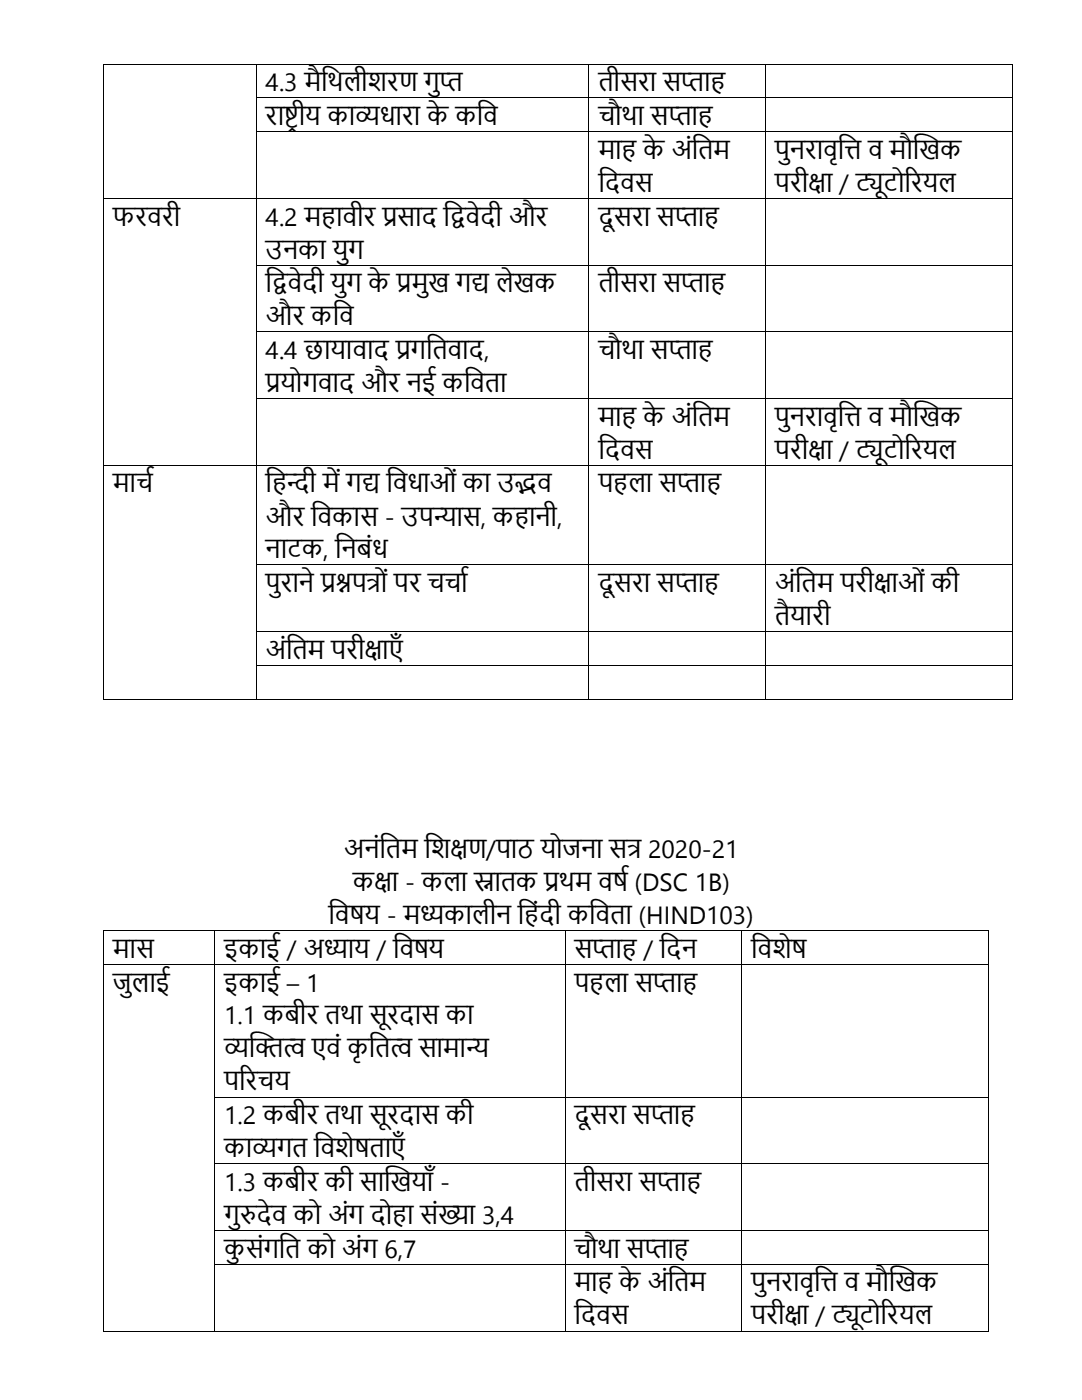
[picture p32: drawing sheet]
<svg xmlns="http://www.w3.org/2000/svg" width="216mm" height="279mm" viewBox="0 0 216 279" stroke-linecap="round" stroke-linejoin="round" font-family="sans-serif">
<defs><g id="words">
<g font-size="5">
<text x="53" y="18.2">4.3 मैथलीिरण गु</text>
<text x="64.1" y="18.2">त</text>
<text x="87.7" y="18.2">प</text>
<text x="87.7" y="18.2">्</text>
<text x="87.7" y="18.2">त</text>
<text x="119.4" y="18.2">िीसरा सप</text>
<text x="135.9" y="18.2">्</text>
<text x="135.9" y="18.2">ता</text>
<text x="53" y="25">राषरय कावधारा केकत</text>
<text x="56.7" y="25">्ी</text>
<text x="56.7" y="25">ट</text>
<text x="70.9" y="25">्</text>
<text x="70.9" y="25">य</text>
<text x="96.4" y="25">व</text>
<text x="119.4" y="25">चौथा सप</text>
<text x="133.4" y="25">्</text>
<text x="133.4" y="25">ता</text>
<text x="119.4" y="31.7">मा</text>
<text x="128.3" y="31.7">केअंत</text>
<text x="139.3" y="31.7">िम</text>
<text x="154.6" y="31.7">पु</text>
<text x="157.6" y="31.7">नरावृत</text>
<text x="168.5" y="31.7">ि व मौख</text>
<text x="183.4" y="31.7">खक</text>
<text x="119.4" y="38.3">त</text>
<text x="120.7" y="38.3">दवस</text>
<text x="154.6" y="38.3">परीक</text>
<text x="161.3" y="38.3">्</text>
<text x="161.3" y="38.3">षा / टिोररयल</text>
<text x="170.8" y="38.3">्</text>
<text x="170.8" y="38.3">यू</text>
<text x="22.5" y="45">फरवरी</text>
<text x="53" y="45">4.2 म ावीर प</text>
<text x="76.3" y="45">्</text>
<text x="76.3" y="45">रसाद त</text>
<text x="89.8" y="45">िवेदी और</text>
<text x="119.4" y="45">दूसरा सप</text>
<text x="134.7" y="45">्</text>
<text x="134.7" y="45">ता</text>
<text x="53" y="51.6">उनका यु</text>
<text x="69.5" y="51.6">ग</text>
<text x="53" y="58.3">त</text>
<text x="54.3" y="58.3">िवेदी यु</text>
<text x="69.1" y="58.3">ग केप ख गद</text>
<text x="79.1" y="58.3">्</text>
<text x="79.1" y="58.3">रमु</text>
<text x="94" y="58.3">्</text>
<text x="94" y="58.3">य लेखक</text>
<text x="119.4" y="58.3">िीसरा सप</text>
<text x="135.9" y="58.3">्</text>
<text x="135.9" y="58.3">ता</text>
<text x="53" y="64.9">और कत</text>
<text x="67.7" y="64.9">व</text>
<text x="53" y="71.6">4.4 छायावाद प</text>
<text x="79" y="71.6">्</text>
<text x="79" y="71.6">रगत</text>
<text x="86.3" y="71.6">िवाद,</text>
<text x="119.4" y="71.6">चौथा सप</text>
<text x="133.4" y="71.6">्</text>
<text x="133.4" y="71.6">ता</text>
<text x="53" y="78.2">प</text>
<text x="53" y="78.2">्</text>
<text x="53" y="78.2">रयोगवाद और नई कत</text>
<text x="93.8" y="78.2">विा</text>
<text x="119.4" y="85">मा</text>
<text x="128.3" y="85">केअंत</text>
<text x="139.3" y="85">िम</text>
<text x="154.6" y="85">पु</text>
<text x="157.6" y="85">नरावृत</text>
<text x="168.5" y="85">ि व मौख</text>
<text x="183.4" y="85">खक</text>
<text x="119.4" y="91.5">त</text>
<text x="120.7" y="91.5">दवस</text>
<text x="154.6" y="91.5">परीक</text>
<text x="161.3" y="91.5">्</text>
<text x="161.3" y="91.5">षा / टिोररयल</text>
<text x="170.8" y="91.5">्</text>
<text x="170.8" y="91.5">यू</text>
<text x="22.5" y="98.3">माचष</text>
<text x="53" y="98.3">तन</text>
<text x="57.2" y="98.3">्</text>
<text x="57.2" y="98.3">दी मेगद वधाओं का उद</text>
<text x="67.6" y="98.3">ं ्</text>
<text x="72.2" y="98.3">य त</text>
<text x="102.7" y="98.3">्</text>
<text x="102.7" y="98.3">भव</text>
<text x="119.4" y="98.3">प ला सप</text>
<text x="135.1" y="98.3">्</text>
<text x="135.1" y="98.3">ता</text>
<text x="53" y="104.9">और त</text>
<text x="63.4" y="104.9">वकास - उपन</text>
<text x="86.5" y="104.9">्</text>
<text x="86.5" y="104.9">यास, क ानी,</text>
<text x="53" y="111.4">नािक, त</text>
<text x="68.2" y="111.4">नबंध</text>
<text x="53" y="118.2">पु</text>
<text x="56" y="118.2">राने प् ्</text>
<text x="64" y="118.2">्नपत</text>
<text x="64" y="118.2">रश रों पर चचाष</text>
<text x="119.4" y="118.2">दूसरा सप</text>
<text x="134.7" y="118.2">्</text>
<text x="134.7" y="118.2">ता</text>
<text x="154.6" y="118.2">अंत</text>
<text x="160" y="118.2">िम परीक</text>
<text x="174.3" y="118.2">्</text>
<text x="174.3" y="118.2">षाओं की</text>
<text x="154.6" y="124.7">िै</text>
<text x="157.7" y="124.7">यारी</text>
<text x="53" y="131.5">अंत</text>
<text x="58.3" y="131.5">िम परीक</text>
<text x="72.7" y="131.5">्</text>
<text x="72.7" y="131.5">षाएाँ</text>
<text x="68.6" y="171.3">अनंत</text>
<text x="77" y="171.3">िम त ्</text>
<text x="86" y="171.3">िक</text>
<text x="89.8" y="171.3">षण/पाठ योजना सत 2020-21</text>
<text x="125.1" y="171.3">्</text>
<text x="125.1" y="171.3">र</text>
<text x="70.4" y="177.8">कक</text>
<text x="74.7" y="177.8">्</text>
<text x="74.7" y="177.8">षा - कला स</text>
<text x="94.6" y="177.8">्</text>
<text x="94.6" y="177.8">नािक प</text>
<text x="108.6" y="177.8">्</text>
<text x="108.6" y="177.8">रथम वर</text>
<text x="122.3" y="177.8">्ष (DSC 1B)</text>
<text x="65.5" y="184.4">त्य - मध</text>
<text x="66.8" y="184.4">वर</text>
<text x="83.8" y="184.4">्</text>
<text x="83.8" y="184.4">यकालीन तंदी कत</text>
<text x="118.8" y="184.4">विा (HIND103)</text>
<text x="22.5" y="191.2">मास</text>
<text x="44.8" y="191.2">इकाई / अध</text>
<text x="64.6" y="191.2">्</text>
<text x="64.6" y="191.2">याय / त्य</text>
<text x="79.7" y="191.2">वर</text>
<text x="114.6" y="191.2">सप</text>
<text x="118.2" y="191.2">्</text>
<text x="118.2" y="191.2">ता</text>
<text x="128.4" y="191.2">/ त</text>
<text x="132.9" y="191.2">दन</text>
<text x="149.9" y="191.2">त</text>
<text x="151.2" y="191.2">विेर</text>
<text x="158" y="191.2">्</text>
<text x="22.5" y="197.9">जु</text>
<text x="26.2" y="197.9">लाई</text>
<text x="44.8" y="197.9">इकाई – 1</text>
<text x="114.6" y="197.9">प ला सप</text>
<text x="130.3" y="197.9">्</text>
<text x="130.3" y="197.9">ता</text>
<text x="44.8" y="204.5">1.1 कबीर िथा सू</text>
<text x="77.3" y="204.5">रदास का</text>
<text x="44.8" y="211">व ित</text>
<text x="44.8" y="211">्</text>
<text x="44.8" y="211">यख ्</text>
<text x="56.6" y="211">व एवं कृत्</text>
<text x="74.9" y="211">ित</text>
<text x="77.9" y="211">व सामान</text>
<text x="93" y="211">्</text>
<text x="93" y="211">य</text>
<text x="44.8" y="217.6">पररचय</text>
<text x="44.8" y="224.4">1.2 कबीर िथा सू</text>
<text x="77.3" y="224.4">रदास की</text>
<text x="114.6" y="224.4">दूसरा सप</text>
<text x="129.9" y="224.4">्</text>
<text x="129.9" y="224.4">ता</text>
<text x="44.8" y="230.9">काव</text>
<text x="50.3" y="230.9">्</text>
<text x="50.3" y="230.9">यगि त</text>
<text x="64" y="230.9">विेर</text>
<text x="70.7" y="230.9">्िाएाँ</text>
<text x="44.8" y="237.7">1.3 कबीर की साख</text>
<text x="77.9" y="237.7">खयााँ-</text>
<text x="114.6" y="237.7">िीसरा सप</text>
<text x="131.1" y="237.7">्</text>
<text x="131.1" y="237.7">ता</text>
<text x="44.8" y="244.3">गु</text>
<text x="47.8" y="244.3">र</text>
<text x="47.8" y="244.3">ुदेव को अंग दो ा संख</text>
<text x="87.4" y="244.3">्</text>
<text x="87.4" y="244.3">या 3,4</text>
<text x="44.8" y="251">कुसंगत</text>
<text x="56.9" y="251">ि को अंग 6,7</text>
<text x="114.6" y="251">चौथा सप</text>
<text x="128.6" y="251">्</text>
<text x="128.6" y="251">ता</text>
<text x="114.6" y="257.7">मा</text>
<text x="123.6" y="257.7">केअंत</text>
<text x="134.5" y="257.7">िम</text>
<text x="149.9" y="257.7">पु</text>
<text x="152.8" y="257.7">नरावृत</text>
<text x="163.7" y="257.7">ि व मौख</text>
<text x="178.7" y="257.7">खक</text>
<text x="114.6" y="264.3">त</text>
<text x="115.9" y="264.3">दवस</text>
<text x="149.9" y="264.3">परीक</text>
<text x="156.5" y="264.3">्</text>
<text x="156.5" y="264.3">षा / टिोररयल</text>
<text x="166" y="264.3">्</text>
<text x="166" y="264.3">यू</text>
</g>
</g></defs>
<g fill="#000">
<path d="M20.6 12.7h.1v.2h-.1z" fill-rule="evenodd"/>
<path d="M20.6 12.7h.1v.2h-.1z" fill-rule="evenodd"/>
<path d="M20.6 19.4h.1v.2h-.1z" fill-rule="evenodd"/>
<path d="M51.1 12.7h.1v.2h-.1z" fill-rule="evenodd"/>
<path d="M51.1 19.4h.1v.2h-.1z" fill-rule="evenodd"/>
<path d="M117.4 12.7h.2v.2h-.2z" fill-rule="evenodd"/>
<path d="M117.4 19.4h.2v.2h-.2z" fill-rule="evenodd"/>
<path d="M152.7 12.7h.1v.2h-.1z" fill-rule="evenodd"/>
<path d="M152.7 19.4h.1v.2h-.1z" fill-rule="evenodd"/>
<path d="M201.9 12.7h.1v.2h-.1z" fill-rule="evenodd"/>
<path d="M201.9 12.7h.1v.2h-.1z" fill-rule="evenodd"/>
<path d="M201.9 19.4h.1v.2h-.1z" fill-rule="evenodd"/>
<path d="M20.6 26.2h.1v.2h-.1z" fill-rule="evenodd"/>
<path d="M20.6 39.5h.1v.2h-.1z" fill-rule="evenodd"/>
<path d="M51.1 26.2h.1v.2h-.1z" fill-rule="evenodd"/>
<path d="M51.1 39.5h.1v.2h-.1z" fill-rule="evenodd"/>
<path d="M117.4 26.2h.2v.2h-.2z" fill-rule="evenodd"/>
<path d="M117.4 39.5h.2v.2h-.2z" fill-rule="evenodd"/>
<path d="M152.7 26.2h.1v.2h-.1z" fill-rule="evenodd"/>
<path d="M152.7 39.5h.1v.2h-.1z" fill-rule="evenodd"/>
<path d="M201.9 26.2h.1v.2h-.1z" fill-rule="evenodd"/>
<path d="M201.9 39.5h.1v.2h-.1z" fill-rule="evenodd"/>
<path d="M20.6 52.8h.1v.2h-.1z" fill-rule="evenodd"/>
<path d="M51.1 52.8h.1v.2h-.1z" fill-rule="evenodd"/>
<path d="M117.4 52.8h.2v.2h-.2z" fill-rule="evenodd"/>
<path d="M152.7 52.8h.1v.2h-.1z" fill-rule="evenodd"/>
<path d="M201.9 52.8h.1v.2h-.1z" fill-rule="evenodd"/>
<path d="M20.6 66.1h.1v.2h-.1z" fill-rule="evenodd"/>
<path d="M20.6 79.5h.1v.1h-.1z" fill-rule="evenodd"/>
<path d="M51.1 66.1h.1v.2h-.1z" fill-rule="evenodd"/>
<path d="M51.1 79.5h.1v.1h-.1z" fill-rule="evenodd"/>
<path d="M117.4 66.1h.2v.2h-.2z" fill-rule="evenodd"/>
<path d="M117.4 79.5h.2v.1h-.2z" fill-rule="evenodd"/>
<path d="M152.7 66.1h.1v.2h-.1z" fill-rule="evenodd"/>
<path d="M152.7 79.5h.1v.1h-.1z" fill-rule="evenodd"/>
<path d="M201.9 66.1h.1v.2h-.1z" fill-rule="evenodd"/>
<path d="M201.9 79.5h.1v.1h-.1z" fill-rule="evenodd"/>
<path d="M20.6 92.8h.1v.1h-.1z" fill-rule="evenodd"/>
<path d="M51.1 92.8h.1v.1h-.1z" fill-rule="evenodd"/>
<path d="M117.4 92.8h.2v.1h-.2z" fill-rule="evenodd"/>
<path d="M152.7 92.8h.1v.1h-.1z" fill-rule="evenodd"/>
<path d="M201.9 92.8h.1v.1h-.1z" fill-rule="evenodd"/>
<path d="M20.6 112.7h.1v.1h-.1z" fill-rule="evenodd"/>
<path d="M51.1 112.7h.1v.1h-.1z" fill-rule="evenodd"/>
<path d="M117.4 112.7h.2v.1h-.2z" fill-rule="evenodd"/>
<path d="M152.7 112.7h.1v.1h-.1z" fill-rule="evenodd"/>
<path d="M201.9 112.7h.1v.1h-.1z" fill-rule="evenodd"/>
<path d="M20.6 126h.1v.1h-.1z" fill-rule="evenodd"/>
<path d="M20.6 132.7h.1v.2h-.1z" fill-rule="evenodd"/>
<path d="M20.6 139.5h.1v.1h-.1z" fill-rule="evenodd"/>
<path d="M20.6 139.5h.1v.1h-.1z" fill-rule="evenodd"/>
<path d="M51.1 126h.1v.1h-.1z" fill-rule="evenodd"/>
<path d="M51.1 132.7h.1v.2h-.1z" fill-rule="evenodd"/>
<path d="M51.1 139.5h.1v.1h-.1z" fill-rule="evenodd"/>
<path d="M117.4 126h.2v.1h-.2z" fill-rule="evenodd"/>
<path d="M117.4 132.7h.2v.2h-.2z" fill-rule="evenodd"/>
<path d="M117.4 139.5h.2v.1h-.2z" fill-rule="evenodd"/>
<path d="M152.7 126h.1v.1h-.1z" fill-rule="evenodd"/>
<path d="M152.7 132.7h.1v.2h-.1z" fill-rule="evenodd"/>
<path d="M152.7 139.5h.1v.1h-.1z" fill-rule="evenodd"/>
<path d="M201.9 126h.1v.1h-.1z" fill-rule="evenodd"/>
<path d="M201.9 132.7h.1v.2h-.1z" fill-rule="evenodd"/>
<path d="M201.9 139.5h.1v.1h-.1z" fill-rule="evenodd"/>
<path d="M201.9 139.5h.1v.1h-.1z" fill-rule="evenodd"/>
<path d="M20.6 185.7h.1v.1h-.1z" fill-rule="evenodd"/>
<path d="M20.6 185.7h.1v.1h-.1z" fill-rule="evenodd"/>
<path d="M20.6 192.4h.1v.2h-.1z" fill-rule="evenodd"/>
<path d="M42.8 185.7h.2v.1h-.2z" fill-rule="evenodd"/>
<path d="M42.8 192.4h.2v.2h-.2z" fill-rule="evenodd"/>
<path d="M112.7 185.7h.1v.1h-.1z" fill-rule="evenodd"/>
<path d="M112.7 192.4h.1v.2h-.1z" fill-rule="evenodd"/>
<path d="M147.9 185.7h.2v.1h-.2z" fill-rule="evenodd"/>
<path d="M147.9 192.4h.2v.2h-.2z" fill-rule="evenodd"/>
<path d="M197.1 185.7h.2v.1h-.2z" fill-rule="evenodd"/>
<path d="M197.1 185.7h.2v.1h-.2z" fill-rule="evenodd"/>
<path d="M197.1 192.4h.2v.2h-.2z" fill-rule="evenodd"/>
<path d="M20.6 218.9h.1v.1h-.1z" fill-rule="evenodd"/>
<path d="M42.8 218.9h.2v.1h-.2z" fill-rule="evenodd"/>
<path d="M112.7 218.9h.1v.1h-.1z" fill-rule="evenodd"/>
<path d="M147.9 218.9h.2v.1h-.2z" fill-rule="evenodd"/>
<path d="M197.1 218.9h.2v.1h-.2z" fill-rule="evenodd"/>
<path d="M20.6 232.1h.1v.2h-.1z" fill-rule="evenodd"/>
<path d="M42.8 232.1h.2v.2h-.2z" fill-rule="evenodd"/>
<path d="M112.7 232.1h.1v.2h-.1z" fill-rule="evenodd"/>
<path d="M147.9 232.1h.2v.2h-.2z" fill-rule="evenodd"/>
<path d="M197.1 232.1h.2v.2h-.2z" fill-rule="evenodd"/>
<path d="M20.6 245.5h.1v.2h-.1z" fill-rule="evenodd"/>
<path d="M20.6 252.2h.1v.2h-.1z" fill-rule="evenodd"/>
<path d="M42.8 245.5h.2v.2h-.2z" fill-rule="evenodd"/>
<path d="M42.8 252.2h.2v.2h-.2z" fill-rule="evenodd"/>
<path d="M112.7 245.5h.1v.2h-.1z" fill-rule="evenodd"/>
<path d="M112.7 252.2h.1v.2h-.1z" fill-rule="evenodd"/>
<path d="M147.9 245.5h.2v.2h-.2z" fill-rule="evenodd"/>
<path d="M147.9 252.2h.2v.2h-.2z" fill-rule="evenodd"/>
<path d="M197.1 245.5h.2v.2h-.2z" fill-rule="evenodd"/>
<path d="M197.1 252.2h.2v.2h-.2z" fill-rule="evenodd"/>
<path d="M20.6 265.6h.1v.1h-.1z" fill-rule="evenodd"/>
<path d="M20.6 265.6h.1v.1h-.1z" fill-rule="evenodd"/>
<path d="M42.8 265.6h.2v.1h-.2z" fill-rule="evenodd"/>
<path d="M112.7 265.6h.1v.1h-.1z" fill-rule="evenodd"/>
<path d="M147.9 265.6h.2v.1h-.2z" fill-rule="evenodd"/>
<path d="M197.1 265.6h.2v.1h-.2z" fill-rule="evenodd"/>
<path d="M197.1 265.6h.2v.1h-.2z" fill-rule="evenodd"/>
</g>
<g fill="none" stroke="#000" stroke-width=".2">
<path d="M20.7 12.9v6.5M20.7 19.6v6.6M20.7 12.8h30.4M51.1 12.9v6.5M51.1 19.6v6.6M51.2 12.8h66.2M51.2 19.5h66.2M117.5 12.9v6.5M117.5 19.6v6.6M117.6 12.8h35.1M117.6 19.5h35.1M152.8 12.9v6.5"/>
<path d="M152.8 19.6v6.6M152.8 12.8h49.1M152.8 19.5h49.1M202 12.9v6.5M202 19.6v6.6M20.7 26.4v13.1M20.7 39.7v13.1M20.7 39.6h30.4M51.1 26.4v13.1M51.1 39.7v13.1M51.2 26.3h66.2M51.2 39.6h66.2"/>
<path d="M117.5 26.4v13.1M117.5 39.7v13.1M117.6 26.3h35.1M117.6 39.6h35.1M152.8 26.4v13.1M152.8 39.7v13.1M152.8 26.3h49.1M152.8 39.6h49.1M202 26.4v13.1M202 39.7v13.1M20.7 53v13.1M51.1 53v13.1"/>
<path d="M51.2 52.9h66.2M117.5 53v13.1M117.6 52.9h35.1M152.8 53v13.1M152.8 52.9h49.1M202 53v13.1M20.7 66.3v13.2M20.7 79.6v13.2M51.1 66.3v13.2M51.1 79.6v13.2M51.2 66.2h66.2M51.2 79.6h66.2"/>
<path d="M117.5 66.3v13.2M117.5 79.6v13.2M117.6 66.2h35.1M117.6 79.6h35.1M152.8 66.3v13.2M152.8 79.6v13.2M152.8 66.2h49.1M152.8 79.6h49.1M202 66.3v13.2M202 79.6v13.2M20.7 92.9v19.8M20.7 92.9h30.4"/>
<path d="M51.1 92.9v19.8M51.2 92.9h66.2M117.5 92.9v19.8M117.6 92.9h35.1M152.8 92.9v19.8M152.8 92.9h49.1M202 92.9v19.8M20.7 112.8v13.2M51.1 112.8v13.2M51.2 112.8h66.2M117.5 112.8v13.2M117.6 112.8h35.1"/>
<path d="M152.8 112.8v13.2M152.8 112.8h49.1M202 112.8v13.2M20.7 126.1v6.6M20.7 132.9v6.6M20.7 139.5h30.4M51.1 126.1v6.6M51.1 132.9v6.6M51.2 126h66.2M51.2 132.8h66.2M51.2 139.5h66.2M117.5 126.1v6.6"/>
<path d="M117.5 132.9v6.6M117.6 126h35.1M117.6 132.8h35.1M117.6 139.5h35.1M152.8 126.1v6.6M152.8 132.9v6.6M152.8 126h49.1M152.8 132.8h49.1M152.8 139.5h49.1M202 126.1v6.6M202 132.9v6.6M20.7 185.8v6.6"/>
<path d="M20.7 192.6v26.3M20.7 185.7h22.1M20.7 192.5h22.1M42.9 185.8v6.6M42.9 192.6v26.3M43 185.7h69.7M43 192.5h69.7M112.8 185.8v6.6M112.8 192.6v26.3M112.8 185.7h35.1M112.8 192.5h35.1M148 185.8v6.6"/>
<path d="M148 192.6v26.3M148.1 185.7h49M148.1 192.5h49M197.2 185.8v6.6M197.2 192.6v26.3M20.7 219v13.1M42.9 219v13.1M43 218.9h69.7M112.8 219v13.1M112.8 218.9h35.1M148 219v13.1M148.1 218.9h49"/>
<path d="M197.2 219v13.1M20.7 232.3v13.2M42.9 232.3v13.2M43 232.2h69.7M112.8 232.3v13.2M112.8 232.2h35.1M148 232.3v13.2M148.1 232.2h49M197.2 232.3v13.2M20.7 245.7v6.5M20.7 252.4v13.2M42.9 245.7v6.5"/>
<path d="M42.9 252.4v13.2M43 245.6h69.7M43 252.3h69.7M112.8 245.7v6.5M112.8 252.4v13.2M112.8 245.6h35.1M112.8 252.3h35.1M148 245.7v6.5M148 252.4v13.2M148.1 245.6h49M148.1 252.3h49M197.2 245.7v6.5"/>
<path d="M197.2 252.4v13.2M20.7 265.6h22.1M43 265.6h69.7M112.8 265.6h35.1M148.1 265.6h49"/>
</g>
<use href="#words"/>
</svg>
